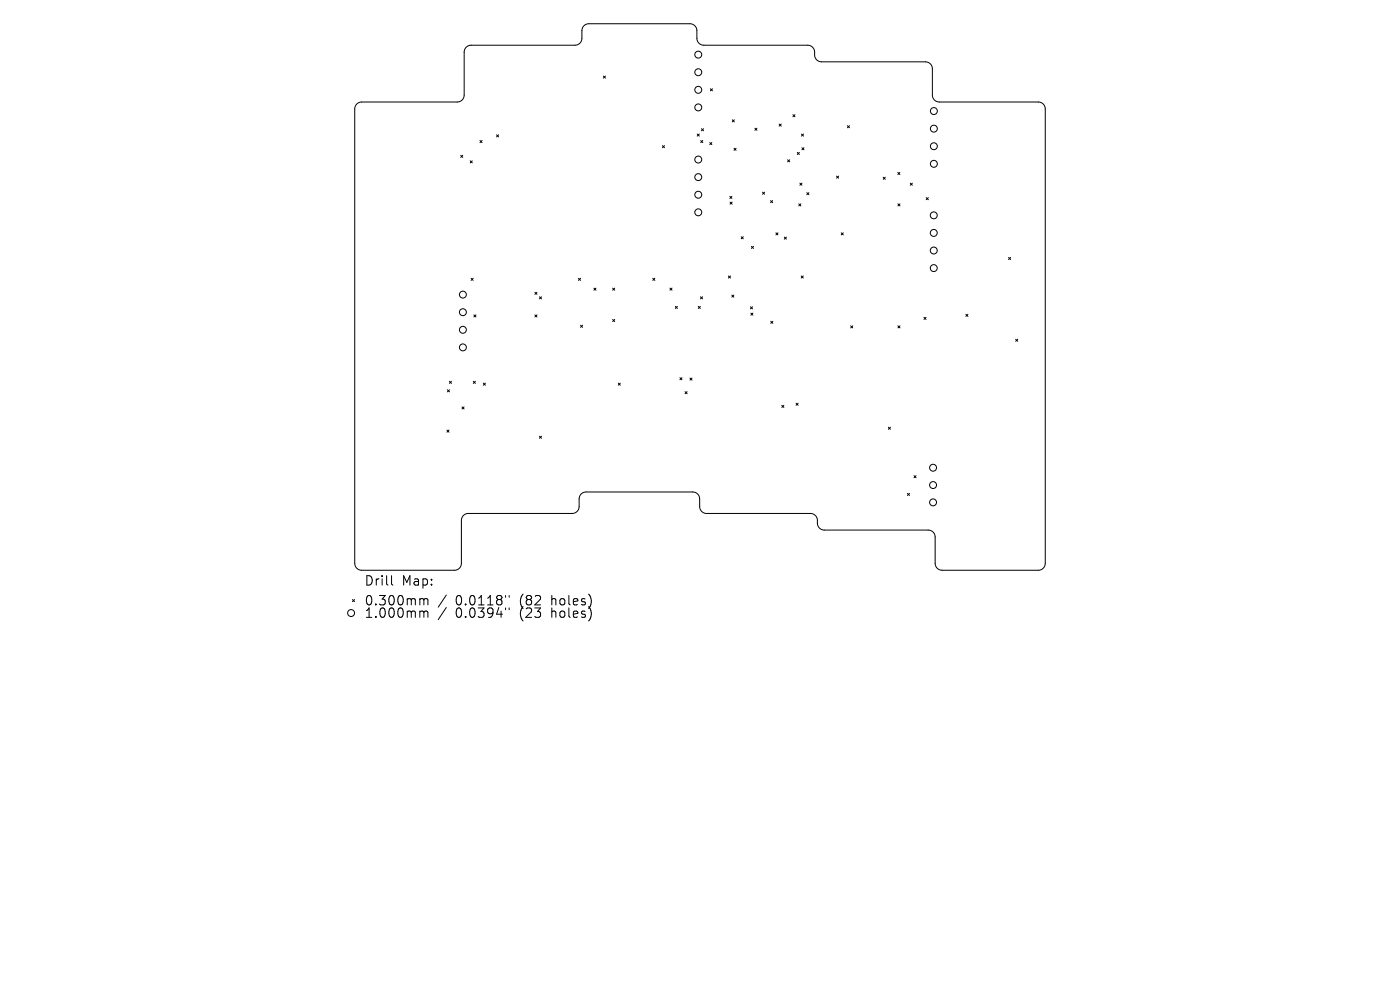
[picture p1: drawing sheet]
<svg xmlns="http://www.w3.org/2000/svg" width="297mm" height="210mm" viewBox="0 0 297 210" stroke-linecap="round" stroke-linejoin="round" font-family="sans-serif">
<defs><g id="words">
<g font-size="2.8">
<text x="77.2" y="124.5">Drill</text>
<text x="85.2" y="124.5">Map:</text>
<text x="77.2" y="128.7">0.300mm</text>
<text x="77.2" y="131.3">1.000mm</text>
<text x="96.7" y="128.7">0.0118&quot;</text>
<text x="96.7" y="131.3">0.0394&quot;</text>
<text x="110.4" y="128.7">(82</text>
<text x="110.4" y="131.3">(23</text>
<text x="117.3" y="128.7">holes)</text>
<text x="117.3" y="131.3">holes)</text>
</g>
</g></defs>
<g fill="none" stroke="#000" stroke-width=".21">
<path d="M128 16.1l.4 .5M128.4 16.1l-.4 .5M150.7 18.8l.4 .5M151.1 18.8l-.4 .5M75.7 22.1l.5-.4 .5-.1h20.3a1.47 1.47 0 0 0 1.5-1.4v-9.3a1.47 1.47 0 0 1 1.4-1.3h22.2a1.47 1.47 0 0 0 1.3-1.5l.1-1.7a1.47 1.47 0 0 1 1.4-1.4h21.6a1.47 1.47 0 0 1 1.3 1.5v1.8a1.47 1.47 0 0 0 1.5 1.3h22a1.47 1.47 0 0 1 1.5 1.5v.7a1.47 1.47 0 0 0 1.5 1.3h22a1.47 1.47 0 0 1 1.5 1.5v5.7a1.47 1.47 0 0 0 1.5 1.3h21a1.47 1.47 0 0 1 1.4 1.5v96.5a1.47 1.47 0 0 1-1.4 1.4h-20.6a1.47 1.47 0 0 1-1.3-1.5v-5.7a1.47 1.47 0 0 0-1.5-1.4h-22.2a1.47 1.47 0 0 1-1.3-1.4v-.7a1.47 1.47 0 0 0-1.5-1.4h-22.1a1.47 1.47 0 0 1-1.4-1.5v-1.7a1.47 1.47 0 0 0-1.4-1.3h-22.8a1.47 1.47 0 0 0-1.3 1.4v1.8a1.47 1.47 0 0 1-1.5 1.3h-22.2a1.47 1.47 0 0 0-1.3 1.5v9.2a1.47 1.47 0 0 1-1.5 1.4h-19.8a1.47 1.47 0 0 1-1.3-1.5v-96.4l.1-.6zM97.7 33l.5 .4M98.2 33l-.5 .4M99.8 34.1l.4 .5M100.2 34.1l-.4 .5M101.8 29.8l.5 .5M102.3 29.8l-.5 .5M105.3 28.6l.5 .4"/>
<path d="M105.8 28.6l-.5 .4M140.5 30.9l.5 .4M141 30.9l-.5 .4M147.9 28.4l.5 .5M148.4 28.4l-.5 .5M148.7 29.8l.4 .5M148.8 27.3l.5 .4M149.1 29.8l-.4 .5M149.3 27.3l-.5 .4M150.6 30.2l.4 .5M151 30.2l-.4 .5M155.3 25.4l.5 .5"/>
<path d="M155.7 31.4l.5 .5M155.8 25.4l-.5 .5M156.2 31.4l-.5 .5M160.1 27.2l.5 .4M160.6 27.2l-.5 .4M165.3 26.3l.4 .5M165.7 26.3l-.4 .5M167.1 33.9l.4 .4M167.5 33.9l-.4 .4M168.2 24.3l.5 .5M168.7 24.3l-.5 .5M169.1 32.3l.5 .5"/>
<path d="M169.6 32.3l-.5 .5M169.7 38.9l.4 .4M170 28.4l.5 .5M170.1 31.3l.5 .5M170.1 38.9l-.4 .4M170.5 28.4l-.5 .5M170.6 31.3l-.5 .5M177.5 37.4l.4 .4M177.9 37.4l-.4 .4M179.8 26.7l.4 .4M180.2 26.7l-.4 .4M187.4 37.6l.4 .4"/>
<path d="M187.8 37.6l-.4 .4M190.5 36.6l.4 .4M190.9 36.6l-.4 .4M193.1 38.9l.5 .4M193.6 38.9l-.5 .4M99.9 59l.5 .5M100.4 59l-.5 .5M122.7 59l.5 .5M123.2 59l-.5 .5M138.5 59l.4 .5M138.9 59l-.4 .5M154.5 58.5l.5 .5"/>
<path d="M154.8 41.7l.5 .4M154.9 42.9l.4 .4M155 58.5l-.5 .5M155.3 41.7l-.5 .4M155.3 42.9l-.4 .4M157.2 50.2l.5 .5M157.7 50.2l-.5 .5M159.4 52.3l.4 .4M159.8 52.3l-.4 .4M161.8 40.8l.4 .4M162.2 40.8l-.4 .4M163.5 42.6l.4 .4"/>
<path d="M163.9 42.6l-.4 .4M164.6 49.4l.4 .4M165 49.4l-.4 .4M166.4 50.3l.4 .4M166.8 50.3l-.4 .4M169.5 43.2l.4 .5M169.9 43.2l-.4 .5M170 58.5l.4 .5M170.4 58.5l-.4 .5M171.2 40.9l.4 .4M171.6 40.9l-.4 .4M178.5 49.4l.4 .4"/>
<path d="M178.9 49.4l-.4 .4M190.5 43.2l.4 .5M190.9 43.2l-.4 .5M196.5 41.9l.4 .5M196.9 41.9l-.4 .5M214 54.6l.4 .5M214.4 54.6l-.4 .5M100.5 66.8l.5 .4M101 66.8l-.5 .4M113.5 62l.4 .4M113.5 66.8l.4 .4M113.9 62l-.4 .4"/>
<path d="M113.9 66.8l-.4 .4M114.4 63l.5 .4M114.9 63l-.5 .4M123.2 69l.4 .4M123.6 69l-.4 .4M126 61.1l.4 .5M126.4 61.1l-.4 .5M130 61.1l.4 .5M130 67.8l.4 .4M130.4 61.1l-.4 .5M130.4 67.8l-.4 .4M142.1 61.1l.5 .5"/>
<path d="M142.6 61.1l-.5 .5M143.3 65l.4 .4M143.7 65l-.4 .4M148.1 65l.5 .4M148.6 65l-.5 .4M148.6 63l.4 .4M149 63l-.4 .4M155.3 62.6l.4 .4M155.7 62.6l-.4 .4M159.2 65.1l.4 .4M159.3 66.4l.4 .5M159.6 65.1l-.4 .4"/>
<path d="M159.7 66.4l-.4 .5M163.5 68.2l.5 .4M164 68.2l-.5 .4M180.5 69.1l.4 .5M180.9 69.1l-.4 .5M190.5 69.1l.4 .5M190.9 69.1l-.4 .5M196 67.3l.5 .4M196.5 67.3l-.5 .4M204.9 66.7l.4 .4M205.3 66.7l-.4 .4M215.5 72l.4 .4"/>
<path d="M215.9 72l-.4 .4M94.8 91.2l.5 .5M94.9 82.7l.5 .4M95.3 91.2l-.5 .5M95.3 80.9l.5 .4M95.4 82.7l-.5 .4M95.8 80.9l-.5 .4M98 86.3l.5 .5M98.5 86.3l-.5 .5M100.4 80.9l.4 .4M100.8 80.9l-.4 .4M102.5 81.3l.5 .4"/>
<path d="M103 81.3l-.5 .4M114.4 92.5l.5 .5M114.9 92.5l-.5 .5M131.2 81.3l.4 .4M131.6 81.3l-.4 .4M144.2 80.1l.5 .5M144.7 80.1l-.5 .5M145.3 83.1l.5 .4M145.8 83.1l-.5 .4M146.4 80.2l.4 .4M146.8 80.2l-.4 .4M165.9 86l.4 .4"/>
<path d="M166.3 86l-.4 .4M168.9 85.5l.4 .5M169.3 85.5l-.4 .5M188.5 90.6l.4 .5M188.9 90.6l-.4 .5M192.5 104.7l.4 .4M192.9 104.7l-.4 .4M193.9 100.9l.4 .5M194.3 100.9l-.4 .5M74.8 127.2l.4 .4M75.2 127.2l-.4 .4M83.1 122.1v1.7l.2 .3"/>
<path d="M89.3 127h.3l.3 .3M89.3 129.6h.3l.3 .3M89.9 127.3l.3-.3 .5 .1 .1 1.2M89.9 127.3v1M89.9 129.9v1.1M89.9 129.9l.3-.3 .5 .1 .1 1.3M94.7 126.2l-1.7 2.6M94.7 128.9l-1.7 2.5M107.3 126.3v.4M107.3 129v.3M108 126.3v.4M108 129v.3"/>
<circle cx="148.1" cy="15.3" r=".73"/>
<circle cx="148.1" cy="19.1" r=".73"/>
<circle cx="148.1" cy="11.6" r=".73"/>
<circle cx="148.1" cy="37.6" r=".73"/>
<circle cx="148.1" cy="22.8" r=".73"/>
<circle cx="148.1" cy="33.8" r=".73"/>
<circle cx="198.1" cy="23.6" r=".73"/>
<circle cx="198.1" cy="34.8" r=".73"/>
<circle cx="198.1" cy="27.3" r=".73"/>
<circle cx="198.1" cy="31" r=".73"/>
<circle cx="148.1" cy="41.3" r=".73"/>
<circle cx="148.1" cy="45" r=".73"/>
<circle cx="198.1" cy="53.1" r=".73"/>
<circle cx="198.1" cy="56.9" r=".73"/>
<circle cx="198.1" cy="45.7" r=".73"/>
<circle cx="198.1" cy="49.4" r=".73"/>
<circle cx="98.2" cy="70" r=".73"/>
<circle cx="98.2" cy="73.7" r=".73"/>
<circle cx="98.2" cy="62.5" r=".73"/>
<circle cx="98.2" cy="66.2" r=".73"/>
<circle cx="197.9" cy="99.2" r=".73"/>
<circle cx="197.9" cy="102.9" r=".73"/>
<circle cx="197.9" cy="106.6" r=".73"/>
<circle cx="74.5" cy="130" r=".73"/>
</g>
<use href="#words"/>
</svg>
